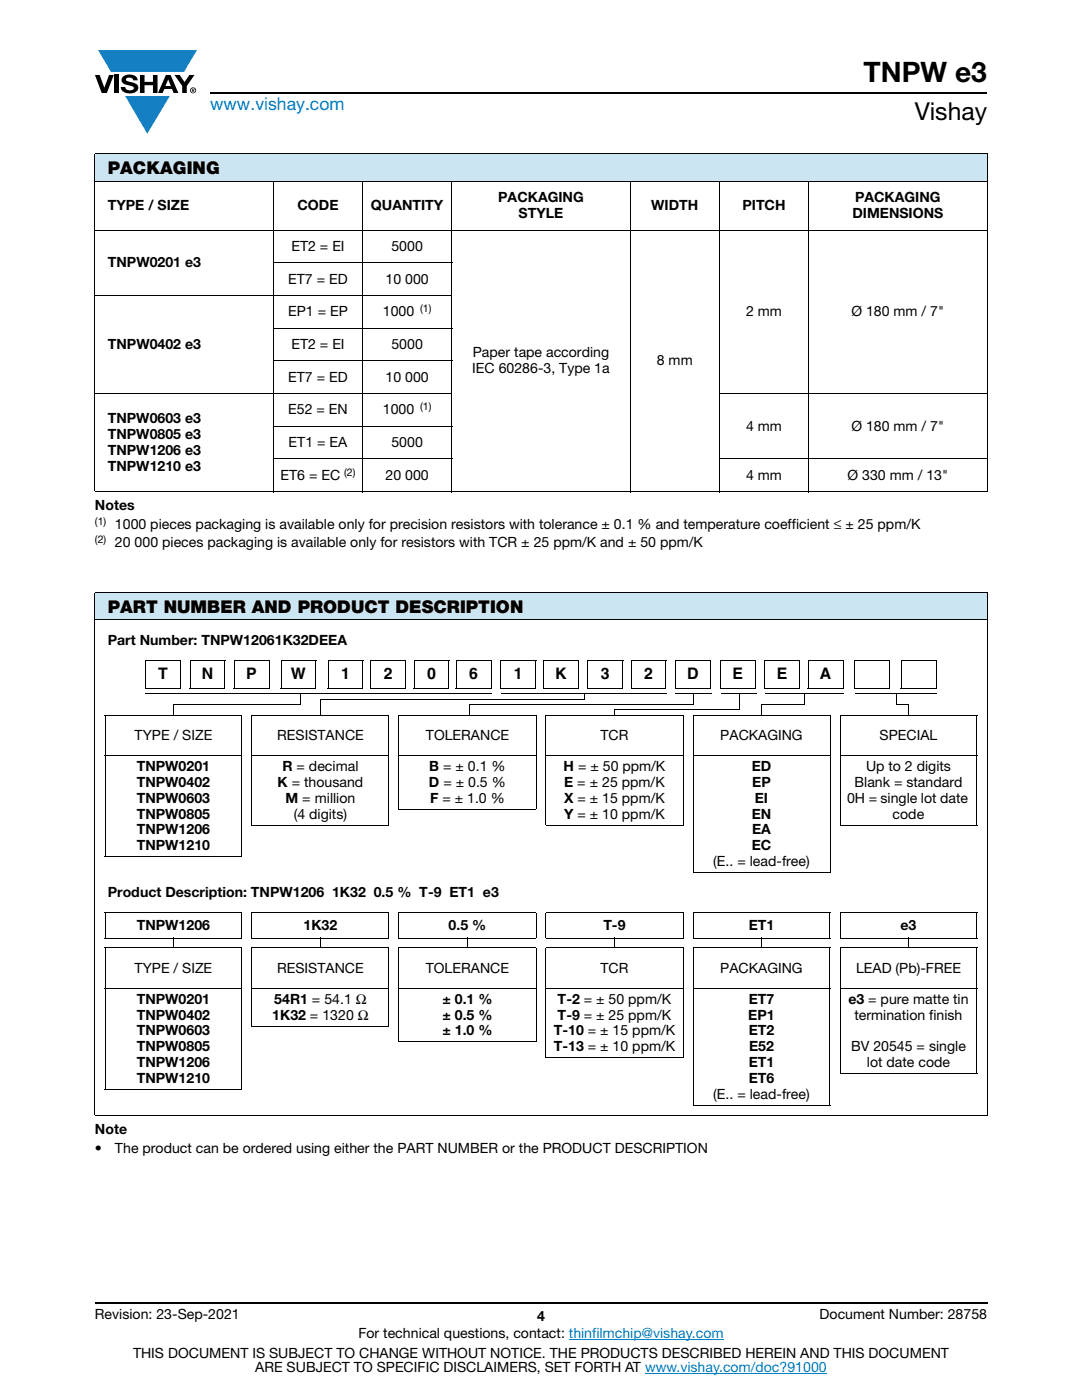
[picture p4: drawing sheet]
<svg xmlns="http://www.w3.org/2000/svg" width="216mm" height="279mm" viewBox="0 0 216 279" stroke-linecap="round" stroke-linejoin="round" font-family="sans-serif">
<defs><g id="words">
<text font-size="5.6" x="172.3" y="16.4">TNPW e3</text>
<text font-size="4.9" x="182.5" y="24">Vishay</text>
<text font-size="3.5" fill="#007ec4" x="42" y="21.9">www.vishay.com</text>
<g font-size="3.5">
<text x="21.5" y="34.8">PACKAGING</text>
<text x="21.5" y="122.3">PART NUMBER AND PRODUCT DESCRIPTION</text>
</g>
<g font-size="3.2">
<text x="31.6" y="135.5">T</text>
<text x="40.3" y="135.5">N</text>
<text x="49.1" y="135.5">P</text>
<text x="58.1" y="135.5">W</text>
<text x="68.1" y="135.5">1</text>
<text x="76.6" y="135.5">2</text>
<text x="85.2" y="135.5">0</text>
<text x="93.6" y="135.5">6</text>
<text x="102.5" y="135.5">1</text>
<text x="110.8" y="135.5">K</text>
<text x="119.9" y="135.5">3</text>
<text x="128.5" y="135.5">2</text>
<text x="137.1" y="135.5">D</text>
<text x="146.2" y="135.5">E</text>
<text x="155" y="135.5">E</text>
<text x="163.6" y="135.5">A</text>
</g>
<g font-size="2.8">
<text x="21.5" y="42">TYPE / SIZE</text>
<text x="59.4" y="42">CODE</text>
<text x="74" y="42">QUANTITY</text>
<text x="99.4" y="40.4">PACKAGING</text>
<text x="129.9" y="42">WIDTH</text>
<text x="148.1" y="42">PITCH</text>
<text x="170.6" y="40.4">PACKAGING</text>
<text x="103.5" y="43.6">STYLE</text>
<text x="170.1" y="43.6">DIMENSIONS</text>
<text x="21.5" y="53.3">TNPW0201 e3</text>
<text x="58.1" y="50.1">ET2 = EI</text>
<text x="78.1" y="50.1">5000</text>
<text x="57.5" y="56.6">ET7 = ED</text>
<text x="76.9" y="56.6">10 000</text>
<text x="57.5" y="63.1">EP1 = EP</text>
<text x="76.4" y="63.1">1000</text>
<text x="148.9" y="63.1">2 mm</text>
<text x="169.9" y="63.1">Ø 180 mm / 7&quot;</text>
<text x="21.5" y="69.7">TNPW0402 e3</text>
<text x="58.1" y="69.7">ET2 = EI</text>
<text x="78.1" y="69.7">5000</text>
<text x="94.3" y="71.3">Paper tape according</text>
<text x="57.5" y="76.2">ET7 = ED</text>
<text x="76.9" y="76.2">10 000</text>
<text x="94.2" y="74.5">IEC 60286-3, Type 1a</text>
<text x="131.1" y="72.9">8 mm</text>
<text x="57.5" y="82.7">E52 = EN</text>
<text x="76.4" y="82.7">1000</text>
<text x="21.5" y="84.5">TNPW0603 e3</text>
<text x="21.5" y="87.7">TNPW0805 e3</text>
<text x="57.6" y="89.2">ET1 = EA</text>
<text x="78.1" y="89.2">5000</text>
<text x="148.9" y="86">4 mm</text>
<text x="169.9" y="86">Ø 180 mm / 7&quot;</text>
<text x="21.5" y="90.8">TNPW1206 e3</text>
<text x="21.5" y="94">TNPW1210 e3</text>
<text x="56" y="95.8">ET6 = EC</text>
<text x="76.9" y="95.8">20 000</text>
<text x="148.9" y="95.8">4 mm</text>
<text x="169.1" y="95.8">Ø 330 mm / 13&quot;</text>
<text x="18.9" y="101.8">Notes</text>
<text x="22.9" y="105.6">1000 pieces packaging is available only for precision resistors with tolerance ± 0.1 % and temperature coefficient ≤ ± 25 ppm/K</text>
<text x="22.9" y="109.2">20 000 pieces packaging is available only for resistors with TCR ± 25 ppm/K and ± 50 ppm/K</text>
<text x="21.5" y="128.6">Part Number: TNPW12061K32DEEA</text>
<text x="26.9" y="147.6">TYPE / SIZE</text>
<text x="55.3" y="147.6">RESISTANCE</text>
<text x="85" y="147.6">TOLERANCE</text>
<text x="119.8" y="147.6">TCR</text>
<text x="143.7" y="147.6">PACKAGING</text>
<text x="175.5" y="147.6">SPECIAL</text>
<text x="27.3" y="153.8">TNPW0201</text>
<text x="56.4" y="153.8">R = decimal</text>
<text x="85.7" y="153.8">B = ± 0.1 %</text>
<text x="112.5" y="153.8">H = ± 50 ppm/K</text>
<text x="150" y="153.8">ED</text>
<text x="172.8" y="153.8">Up to 2 digits</text>
<text x="27.3" y="157">TNPW0402</text>
<text x="27.3" y="160.2">TNPW0603</text>
<text x="55.4" y="157">K = thousand</text>
<text x="57" y="160.2">M = million</text>
<text x="85.6" y="157">D = ± 0.5 %</text>
<text x="85.8" y="160.2">F = ± 1.0 %</text>
<text x="112.6" y="160.2">X = ± 15 ppm/K</text>
<text x="112.6" y="157">E = ± 25 ppm/K</text>
<text x="150.1" y="157">EP</text>
<text x="150.6" y="160.2">EI</text>
<text x="169" y="160.2">0H = single lot date</text>
<text x="170.5" y="157">Blank = standard</text>
<text x="27.3" y="163.4">TNPW0805</text>
<text x="27.3" y="166.5">TNPW1206</text>
<text x="58.6" y="163.4">(4 digits)</text>
<text x="112.6" y="163.4">Y = ± 10 ppm/K</text>
<text x="150" y="163.4">EN</text>
<text x="150.1" y="166.5">EA</text>
<text x="178.1" y="163.4">code</text>
<text x="27.3" y="169.7">TNPW1210</text>
<text x="142.3" y="172.9">(E.. = lead-free)</text>
<text x="150" y="169.7">EC</text>
<text x="21.5" y="179.1">Product Description: TNPW1206 1K32 0.5 % T-9 ET1 e3</text>
<text x="27.3" y="185.6">TNPW1206</text>
<text x="60.6" y="185.6">1K32</text>
<text x="89.5" y="185.6">0.5 %</text>
<text x="120.4" y="185.6">T-9</text>
<text x="149.4" y="185.6">ET1</text>
<text x="179.7" y="185.6">e3</text>
<text x="26.9" y="194.1">TYPE / SIZE</text>
<text x="55.3" y="194.1">RESISTANCE</text>
<text x="85" y="194.1">TOLERANCE</text>
<text x="119.8" y="194.1">TCR</text>
<text x="143.7" y="194.1">PACKAGING</text>
<text x="170.8" y="194.1">LEAD (Pb)-FREE</text>
<text x="27.3" y="200.3">TNPW0201</text>
<text x="27.3" y="203.5">TNPW0402</text>
<text x="54.3" y="203.5">1K32 = 1320 Ω</text>
<text x="54.7" y="200.3">54R1 = 54.1 Ω</text>
<text x="88.3" y="200.3">± 0.1 %</text>
<text x="88.3" y="203.5">± 0.5 %</text>
<text x="111.3" y="200.3">T-2 = ± 50 ppm/K</text>
<text x="111.3" y="203.5">T-9 = ± 25 ppm/K</text>
<text x="149.3" y="203.5">EP1</text>
<text x="149.4" y="200.3">ET7</text>
<text x="169.3" y="200.3">e3 = pure matte tin</text>
<text x="170.5" y="203.5">termination finish</text>
<text x="27.3" y="206.6">TNPW0603</text>
<text x="27.3" y="209.8">TNPW0805</text>
<text x="88.3" y="206.6">± 1.0 %</text>
<text x="110.5" y="206.6">T-10 = ± 15 ppm/K</text>
<text x="110.5" y="209.8">T-13 = ± 10 ppm/K</text>
<text x="149.4" y="206.6">ET2</text>
<text x="149.5" y="209.8">E52</text>
<text x="169.8" y="209.8">BV 20545 = single</text>
<text x="27.3" y="213">TNPW1206</text>
<text x="149.4" y="213">ET1</text>
<text x="173" y="213">lot date code</text>
<text x="27.3" y="216.2">TNPW1210</text>
<text x="142.3" y="219.3">(E.. = lead-free)</text>
<text x="149.4" y="216.2">ET6</text>
<text x="18.9" y="226.3">Note</text>
<text x="18.9" y="230.2">•</text>
<text x="22.9" y="230.2">The product can be ordered using either the PART NUMBER or the PRODUCT DESCRIPTION</text>
<text x="18.9" y="263.3">Revision: 23-Sep-2021</text>
<text x="107.2" y="263.6">4</text>
<text x="163.6" y="263.3">Document Number: 28758</text>
<text x="71.5" y="267.1">For technical questions, contact: thinfilmchip@vishay.com</text>
<text x="26.5" y="271">THIS DOCUMENT IS SUBJECT TO CHANGE WITHOUT NOTICE. THE PRODUCTS DESCRIBED HEREIN AND THIS DOCUMENT</text>
<text x="50.9" y="273.8">ARE SUBJECT TO SPECIFIC DISCLAIMERS, SET FORTH AT www.vishay.com/doc?91000</text>
</g>
<g font-size="2.1">
<text x="83.8" y="62.3">(1)</text>
<text x="83.8" y="81.9">(1)</text>
<text x="68.7" y="94.9">(2)</text>
<text x="18.9" y="104.8">(1)</text>
<text x="18.9" y="108.3">(2)</text>
</g>
</g></defs>
<g fill="#147fc3">
<path d="M19.6 10h19.7l-2.6 4.3h-1.1h-13.5z"/>
<path d="M25 19.2h8.9l-4.5 7.5z"/>
</g>
<g fill="#000">
<path d="M18.9 15h1l.9 2.5 1-2.5h.9l-1.4 3.6h-1zM22.9 15h.9v3.6h-.9zM24.6 15.3a2.1 2.1 0 0 1 2.8 .3l.1 .4h-.9a.79 .79 0 0 0-.7-.5 .79 .79 0 0 0-.8 .4l.3 .3 1 .2a1.08 1.08 0 0 1 1.2 1 1.08 1.08 0 0 1-1.1 1.2 1.73 1.73 0 0 1-2.4-1.2h.9a.96 .96 0 0 0 .8 .6 .96 .96 0 0 0 .9-.4 1.31 1.31 0 0 0-1.2-.6 1.03 1.03 0 0 1-1.1-.6 1.03 1.03 0 0 1 .2-1.1zM27.9 15h.9v1.3h1.7v-1.3h.9v3.6h-.9v-1.6h-1.7v1.6h-.9zM34.8 15h1.1l.9 1.4 1-1.4h1l-1.5 2.2v1.4h-.9v-1.4z"/>
<path d="M33.6 15.9l.5 1.3h-1.1zM33.1 15l-1.6 3.6h1l.3-.8h1.5l.3 .8h1l-1.6-3.6z"/>
<path d="M38.4 17.8h.2v.2h-.2zM38.3 17.7v.7h.1v-.3l.4 .3-.2-.3 .2-.2-.1-.2z"/>
<path d="M38.1 18a.46 .46 0 0 1 .9 0 .46 .46 0 0 1-.9 0zM37.9 18a.6 .6 0 0 0 1.2 0 .6 .6 0 0 0-1.2 0z"/>
</g>
<path d="M42 18.6h155M18.9 260h178.1" fill="none" stroke="#000" stroke-width=".36"/>
<path d="M113.5 267.3h30.9M128.7 274h36.3" fill="none" stroke="#007ec4" stroke-width=".2"/>
<g fill="#cce5f3">
<path d="M18.9 30.7h178.1v5.5h-178.1z"/>
<path d="M18.9 118.2h178.1v5.5h-178.1z"/>
</g>
<g fill="none" stroke="#000" stroke-width=".2">
<path d="M18.9 30.7h178.1M18.9 36.2h178.1M18.9 30.8v67.2M54.5 36.1v62.1M72.3 36.1v62.1M90.1 36.1v62.1M125.8 36.1v62.1M143.6 36.1v62.1M161.4 36.1v62.1M197 30.8v67.2M18.9 45.9h178.1M18.9 58.9h71.3"/>
<path d="M54.5 52.4h35.7M18.9 78.5h71.3M54.5 65.5h35.7M54.5 72h35.7M143.5 78.5h53.5M18.9 98.1h178.1M54.5 85.1h35.7M54.5 91.6h35.7M143.5 91.6h53.5M18.9 118.2h178.1M18.9 118.3v104.3M197 118.3v104.3"/>
<path d="M18.9 123.7h178.1M29 137.5h7M29.1 131.8h7M29.1 131.7v5.8M29.1 138.4h69.1M36 131.8v5.8M37.9 137.5h7M38 131.7v5.8M38 131.8h7M44.9 131.8v5.8M46.7 137.5h7M46.8 131.8h7"/>
<path d="M46.8 131.7v5.8M53.7 131.8v5.8M56 137.5h7M56.1 131.7v5.8M56.1 131.8h7M59.9 138.3v2.3M63 131.8v5.8M65.4 137.5h7M65.5 131.7v5.8M65.5 131.8h7M72.4 131.8v5.8M73.9 137.5h7"/>
<path d="M74 131.8h7M74 131.7v5.8M80.9 131.8v5.8M82.6 137.5h7M82.7 131.7v5.8M82.7 131.8h7M89.6 131.8v5.8M91 137.5h7M91.1 131.8h7M91.1 131.7v5.8M98 131.8v5.8M99.9 137.5h7"/>
<path d="M99.9 131.7v5.8M99.9 131.8h7.1M100.1 138.5h33.1M106.9 131.8v5.8M108.4 137.5h7M108.5 131.8h7M108.5 131.7v5.8M115.4 131.8v5.8M116.7 139.6h-52.8v3.2M117.2 137.5h7M117.3 131.8h7M117.3 131.7v5.8"/>
<path d="M124.2 131.8v5.8M126 137.5h6.9M126.1 131.7v5.8M126.1 131.8h6.8M132.9 131.8v5.8M134.7 137.5h7M134.8 131.7v5.8M134.8 131.8h7M134.8 138.4h7.3M138.5 138.4v2.2M141.7 131.8v5.8M143.7 137.5h7"/>
<path d="M143.7 131.8h7M143.7 131.7v5.8M143.9 138.5h7.1M147.5 138.5v3.1M150.7 131.8v5.8M152.5 137.5h7M152.6 131.7v5.8M152.6 131.8h7M152.6 138.5h15.7M159.5 131.8v5.8M160.5 138.5v2.1M161.2 137.5h7"/>
<path d="M161.3 131.7v5.8M161.3 131.8h7M168.2 131.8v5.8M170.5 137.5h7M170.6 131.7v5.8M170.6 131.8h7M170.7 138.4h16.3M177.5 131.8v5.8M178.8 138.4v2.2h2.6M179.8 137.5h7M179.9 131.7v5.8M179.9 131.8h7"/>
<path d="M186.8 131.8v5.8M20.8 142.7h27.6M20.8 150.7h27.6M21 142.8v28.1M34.6 140.6h25.4M34.6 140.5v2.3M48.3 142.8v28.1M50.2 142.7h27.5M50.2 150.7h27.5M50.3 142.8v21.8M77.6 142.8v21.8M79.5 142.7h27.5"/>
<path d="M79.5 150.7h27.5M79.6 142.8v18.6M107 142.8v18.6M108.9 142.7h27.5M108.9 150.7h27.5M108.9 142.8v21.8M122.6 141.6h25M136.3 142.8v21.8M138.2 142.7h27.5M138.2 150.7h27.5M138.3 142.8v31.3M138.5 140.6h-44.8v2.2"/>
<path d="M151.9 140.6h8.7M151.9 140.7v2.2M165.6 142.8v31.3M167.5 142.7h27.6M167.5 150.7h27.6M167.6 142.8v21.8M181.3 140.7v2.2M194.9 142.8v21.8M20.8 171h27.6M50.2 164.7h27.5M79.5 161.5h27.5M108.9 164.7h27.5"/>
<path d="M138.2 174.2h27.5M167.5 164.7h27.6M20.8 182.2h27.6M20.8 187.2h27.6M20.8 189.2h27.6M20.8 197.2h27.6M21 182.3v4.8M21 189.3v28.1M34.6 187.1v2.2M48.3 182.3v4.8M48.3 189.3v28.1M50.2 182.2h27.5"/>
<path d="M50.2 187.2h27.5M50.2 189.2h27.5M50.2 197.2h27.5M50.3 182.3v4.8M50.3 189.3v15.4M63.9 187.1v2.2M77.6 182.3v4.8M77.6 189.3v15.4M79.5 182.2h27.5M79.5 187.2h27.5M79.5 189.2h27.5M79.5 197.2h27.5"/>
<path d="M79.6 182.3v4.8M79.6 189.3v18.6M93.3 187.1v2.2M107 182.3v4.8M107 189.3v18.6M108.9 182.2h27.5M108.9 187.2h27.5M108.9 189.2h27.5M108.9 197.2h27.5M108.9 182.3v4.8M108.9 189.3v21.7M122.6 187.1v2.2"/>
<path d="M136.3 182.3v4.8M136.3 189.3v21.7M138.2 182.2h27.5M138.2 187.2h27.5M138.2 189.2h27.5M138.2 197.2h27.5M138.3 182.3v4.8M138.3 189.3v31.3M152 187.1v2.2M165.6 182.3v4.8M165.6 189.3v31.3M167.5 182.2h27.5"/>
<path d="M167.5 187.2h27.5M167.5 189.2h27.5M167.5 197.2h27.5M167.6 182.3v4.8M167.6 189.3v24.9M181.3 187.1v2.2M194.9 182.3v4.8M194.9 189.3v24.9M20.8 217.5h27.6M50.2 204.8h27.5M79.5 207.9h27.5M108.9 211.1h27.5"/>
<path d="M167.5 214.3h27.5M18.9 222.7h178.1M138.2 220.6h27.5"/>
</g>
<g fill="#000">
<path d="M29 138.3l.1 .2zM63.8 139.5l.2 .1zM63.8 139.5l.1 .2zM116.5 138.4l.2 .1zM116.5 138.5h.2v1.1h-.2zM138.4 138.3l.1 .1zM147.4 138.4l.2 .1zM160.4 138.4l.2 .1zM178.8 138.3l.1 .1zM93.6 140.5l.2 .1zM93.6 140.5l.1 .2zM122.6 141.6l.1 .1z"/>
<path d="M122.6 141.7h.1v1.2h-.1zM122.6 141.5v.2zM151.8 140.6l.2 .1zM151.8 140.5l.1 .2zM178.8 140.5v.2zM181.3 140.6l.1 .1z"/>
</g>
<use href="#words"/>
</svg>
